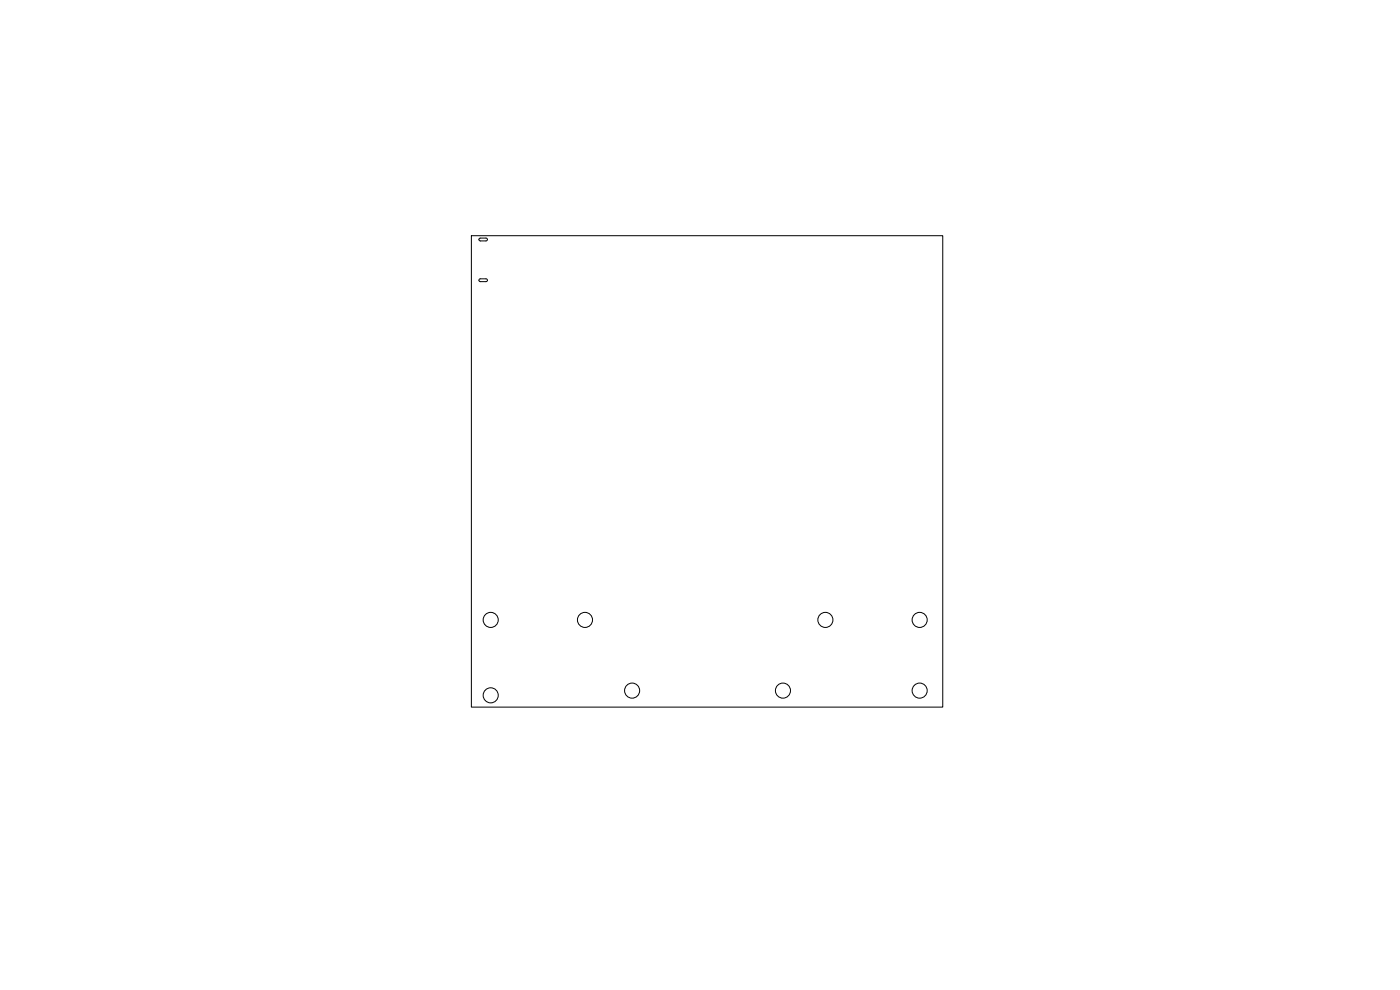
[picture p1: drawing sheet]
<svg xmlns="http://www.w3.org/2000/svg" width="297mm" height="210mm" viewBox="0 0 297 210" stroke-linecap="round" stroke-linejoin="round" font-family="sans-serif">
<g fill="none" stroke="#000" stroke-width=".21">
<path d="M100 50h100v100h-100zM101.7 50.6l1.5-.1 .2 .4-.2 .2h-1.4l-.2-.2zM101.7 59.2h1.5l.2 .3-.2 .2h-1.4l-.2-.2z"/>
<circle cx="104.1" cy="131.5" r="1.6"/>
<circle cx="124.1" cy="131.5" r="1.6"/>
<circle cx="175.1" cy="131.5" r="1.6"/>
<circle cx="195.1" cy="131.5" r="1.6"/>
<circle cx="104.1" cy="147.5" r="1.6"/>
<circle cx="134.1" cy="146.5" r="1.6"/>
<circle cx="166.1" cy="146.5" r="1.6"/>
<circle cx="195.1" cy="146.5" r="1.6"/>
</g>
</svg>
